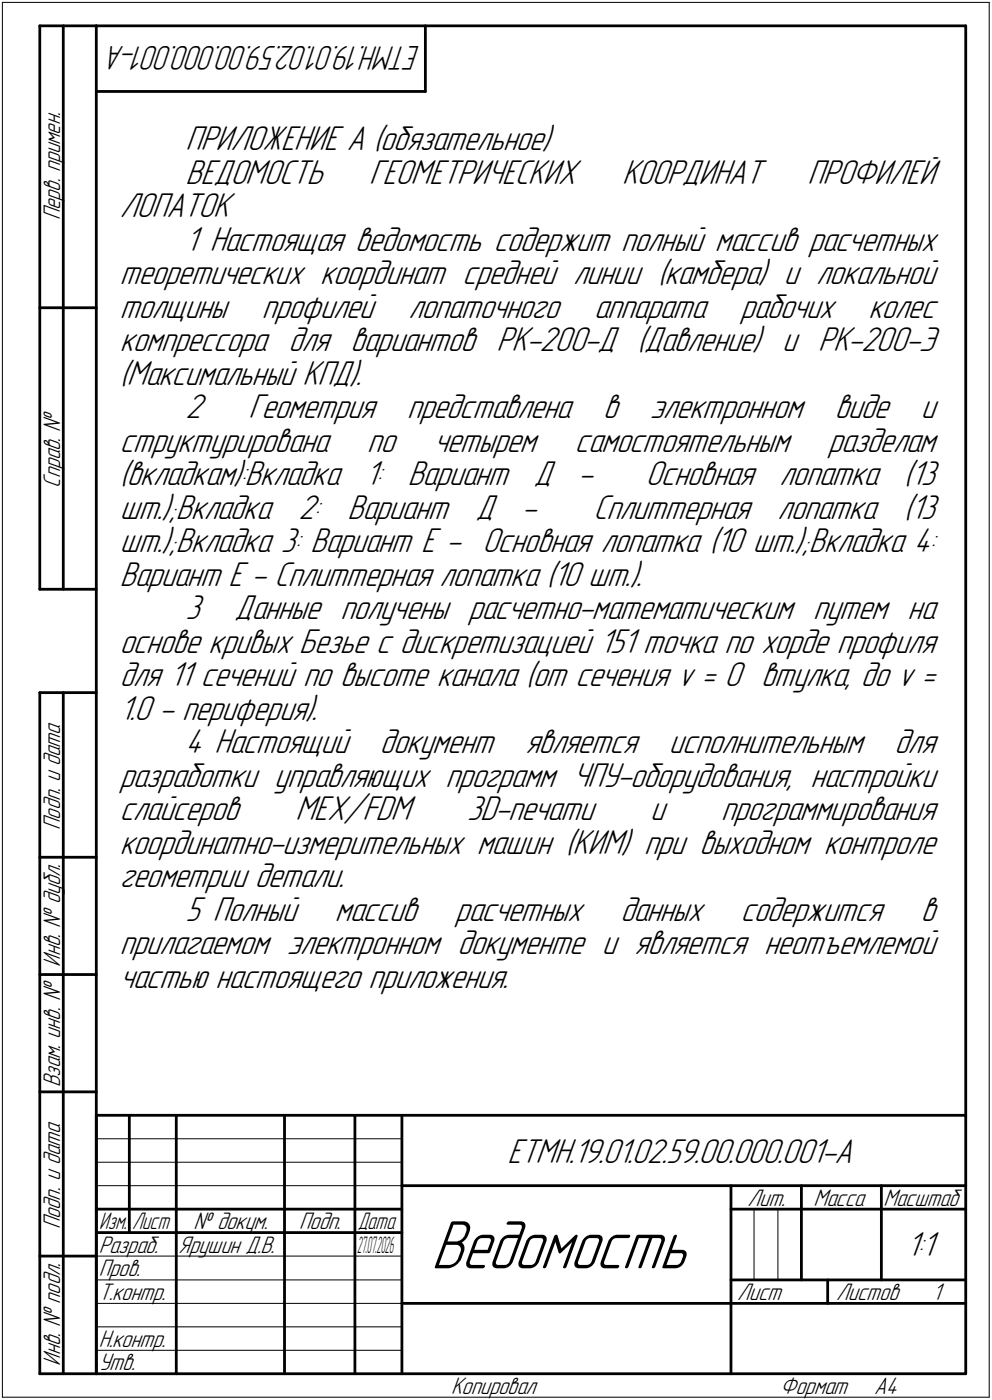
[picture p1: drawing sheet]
<svg xmlns="http://www.w3.org/2000/svg" width="211mm" height="298mm" viewBox="0 0 211 298" stroke-linecap="round" stroke-linejoin="round" font-family="sans-serif">
<defs><g id="words">
<text font-size="15.6" x="91.7" y="270.1">Ведомость</text>
<g font-size="7.8">
<text x="39.5" y="32">ПРИЛОЖЕНИЕ А (обязательное)</text>
<text x="39.5" y="39.1">ВЕДОМОСТЬ</text>
<text x="78.6" y="39.1">ГЕОМЕТРИЧЕСКИХ</text>
<text x="132.3" y="39.1">КООРДИНАТ</text>
<text x="171.8" y="39.1">ПРОФИЛЕЙ</text>
<text x="25.5" y="46.2">ЛОПАТОК</text>
<text x="39.5" y="53.4">1 Настоящая ведомость содержит полный массив расчетных</text>
<text x="25.5" y="60.5">теоретических координат средней линии (камбера) и локальной</text>
<text x="25.5" y="67.7">толщины</text>
<text x="55.7" y="67.7">профилей</text>
<text x="86.9" y="67.7">лопаточного</text>
<text x="126.4" y="67.7">аппарата</text>
<text x="157.6" y="67.7">рабочих</text>
<text x="184.8" y="67.7">колес</text>
<text x="25.5" y="74.8">компрессора для вариантов РК-200-Д (Давление) и РК-200-Э</text>
<text x="25.5" y="81.9">(Максимальный КПД).</text>
<text x="39.5" y="89.1">2</text>
<text x="52.9" y="89.1">Геометрия</text>
<text x="86.6" y="89.1">представлена</text>
<text x="128.3" y="89.1">в</text>
<text x="138.3" y="89.1">электронном</text>
<text x="177.6" y="89.1">виде</text>
<text x="195.9" y="89.1">и</text>
<text x="25.5" y="96.2">структурирована</text>
<text x="78.2" y="96.2">по</text>
<text x="92.3" y="96.2">четырем</text>
<text x="122.3" y="96.2">самостоятельным</text>
<text x="176.2" y="96.2">разделам</text>
<text x="25.5" y="103.3">(вкладкам):Вкладка</text>
<text x="77.8" y="103.3">1:</text>
<text x="86.8" y="103.3">Вариант</text>
<text x="113.6" y="103.3">Д</text>
<text x="123" y="103.3">-</text>
<text x="137.4" y="103.3">Основная</text>
<text x="165.9" y="103.3">лопатка</text>
<text x="192.3" y="103.3">(13</text>
<text x="25.5" y="110.5">шт.);Вкладка</text>
<text x="63.5" y="110.5">2:</text>
<text x="74" y="110.5">Вариант</text>
<text x="101.2" y="110.5">Д</text>
<text x="111" y="110.5">-</text>
<text x="126.3" y="110.5">Сплиттерная</text>
<text x="165.5" y="110.5">лопатка</text>
<text x="192.3" y="110.5">(13</text>
<text x="25.5" y="117.6">шт.);Вкладка 3: Вариант Е - Основная лопатка (10 шт.);Вкладка 4:</text>
<text x="25.5" y="124.7">Вариант Е - Сплиттерная лопатка (10 шт.).</text>
<text x="39.5" y="131.9">3</text>
<text x="49.9" y="131.9">Данные получены расчетно-математическим путем на</text>
<text x="25.5" y="139">основе кривых Безье с дискретизацией 151 точка по хорде профиля</text>
<text x="25.5" y="146.1">для 11 сечений по высоте канала (от сечения v = 0 втулка, до v =</text>
<text x="25.5" y="153.3">1.0 - периферия).</text>
<text x="39.5" y="160.4">4 Настоящий</text>
<text x="80.9" y="160.4">документ</text>
<text x="111.8" y="160.4">является</text>
<text x="142.3" y="160.4">исполнительным</text>
<text x="190.3" y="160.4">для</text>
<text x="25.5" y="167.6">разработки управляющих программ ЧПУ-оборудования, настройки</text>
<text x="25.5" y="174.7">слайсеров</text>
<text x="62.8" y="174.7">MEX/FDM</text>
<text x="99.4" y="174.7">3D-печати</text>
<text x="138.3" y="174.7">и</text>
<text x="153.4" y="174.7">программирования</text>
<text x="25.5" y="181.8">координатно-измерительных машин (КИМ) при выходном контроле</text>
<text x="25.5" y="189">геометрии детали.</text>
<text x="39.5" y="196.1">5 Полный</text>
<text x="71.3" y="196.1">массив</text>
<text x="96.9" y="196.1">расчетных</text>
<text x="132" y="196.1">данных</text>
<text x="157.6" y="196.1">содержится</text>
<text x="195.9" y="196.1">в</text>
<text x="25.5" y="203.2">прилагаемом электронном документе и является неотъемлемой</text>
<text x="25.5" y="210.4">частью настоящего приложения.</text>
<text x="108" y="247.7">ЕТМН.19.01.02.59.00.000.001-А</text>
<text x="192.9" y="267.5">1:1</text>
</g>
<text font-size="7.7" x="89.4" y="9.8" transform="rotate(180 89.4 9.8)">ЕТМН.19.01.02.59.00.000.001-А</text>
<g font-size="5.4">
<text x="12.8" y="46.9" transform="rotate(-90 12.8 46.9)">Перв. примен.</text>
<text x="12.8" y="103.8" transform="rotate(-90 12.8 103.8)">Справ. №</text>
<text x="12.8" y="176.7" transform="rotate(-90 12.8 176.7)">Подп. и дата</text>
<text x="12.8" y="205.8" transform="rotate(-90 12.8 205.8)">Инв. № дубл.</text>
<text x="12.8" y="231.6" transform="rotate(-90 12.8 231.6)">Взам. инв. №</text>
<text x="159.1" y="256.8">Лит.</text>
<text x="173.1" y="256.8">Масса</text>
<text x="188" y="256.8">Масштаб</text>
<text x="12.8" y="261.7" transform="rotate(-90 12.8 261.7)">Подп. и дата</text>
<text x="41.2" y="261.8">№ докум.</text>
<text x="63.6" y="261.8">Подп.</text>
<text x="21" y="266.8">Разраб.</text>
<text x="38" y="266.8">Ярушин Д.В.</text>
<text x="21" y="271.8">Пров.</text>
<text x="21" y="276.8">Т.контр.</text>
<text x="156.9" y="276.8">Лист</text>
<text x="177.9" y="276.8">Листов</text>
<text x="198.4" y="276.8">1</text>
<text x="21" y="286.8">Н.контр.</text>
<text x="12.8" y="290.8" transform="rotate(-90 12.8 290.8)">Инв. № подл.</text>
<text x="21" y="291.8">Утв.</text>
<text x="96" y="296.8">Копировал</text>
<text x="166" y="296.8">Формат</text>
<text x="186" y="296.8">A4</text>
</g>
<g font-size="5.3">
<text x="21.1" y="261.8">Изм.</text>
<text x="28.1" y="261.8">Лист</text>
<text x="76.1" y="261.8">Дата</text>
</g>
<g font-size="5.1">
<text x="76" y="266.8">2</text>
<text x="76.9" y="266.8">7.07.2026</text>
</g>
</g></defs>
<g fill="none" stroke="#000" stroke-width=".21">
<path d="M.5 .5v297zM.5 .5h210zM210.5 .5v297zM20.5 247.5h65zM20.5 252.5h65zM20.5 242.5h65zM160.4 257.5v15zM165.5 257.5v15zM20.5 267.5h65zM20.5 272.5h65zM20.5 277.5h65zM.5 297.5h210z"/>
<path d="M20.5 282.5h65zM20.5 287.5h65z"/>
</g>
<g fill="none" stroke="#000" stroke-width=".59">
<path d="M8.5 5.5v120zM8.5 5.5h12zM13.5 5.5v120zM20.5 5.5v287zM20.5 5.5h185zM20.5 19.5h70zM90.5 5.5v14zM205.5 5.5v287zM8.5 65.5h12zM8.5 125.5h12zM8.5 147.5v145zM8.5 147.5h12z"/>
<path d="M13.5 147.5v145zM8.5 182.5h12zM8.5 207.5h12zM8.5 232.5h12zM20.5 237.5h185zM20.5 237.5v55zM27.5 237.5v25zM37.5 237.5v55zM60.5 237.5v55zM75.5 237.5v55zM85.5 237.5v55zM20.5 257.5h65z"/>
<path d="M85.5 252.5h120zM155.5 252.5v40zM155.5 257.5h15zM170.5 252.5v20zM170.5 257.5h35zM187.5 252.5v20zM8.5 267.5h12zM20.5 262.5h65zM85.5 277.5h70zM155.5 277.5h50zM155.5 272.5h50zM176.1 272.5v5z"/>
<path d="M8.5 292.5h12zM20.5 292.5h185z"/>
</g>
<use href="#words"/>
</svg>
